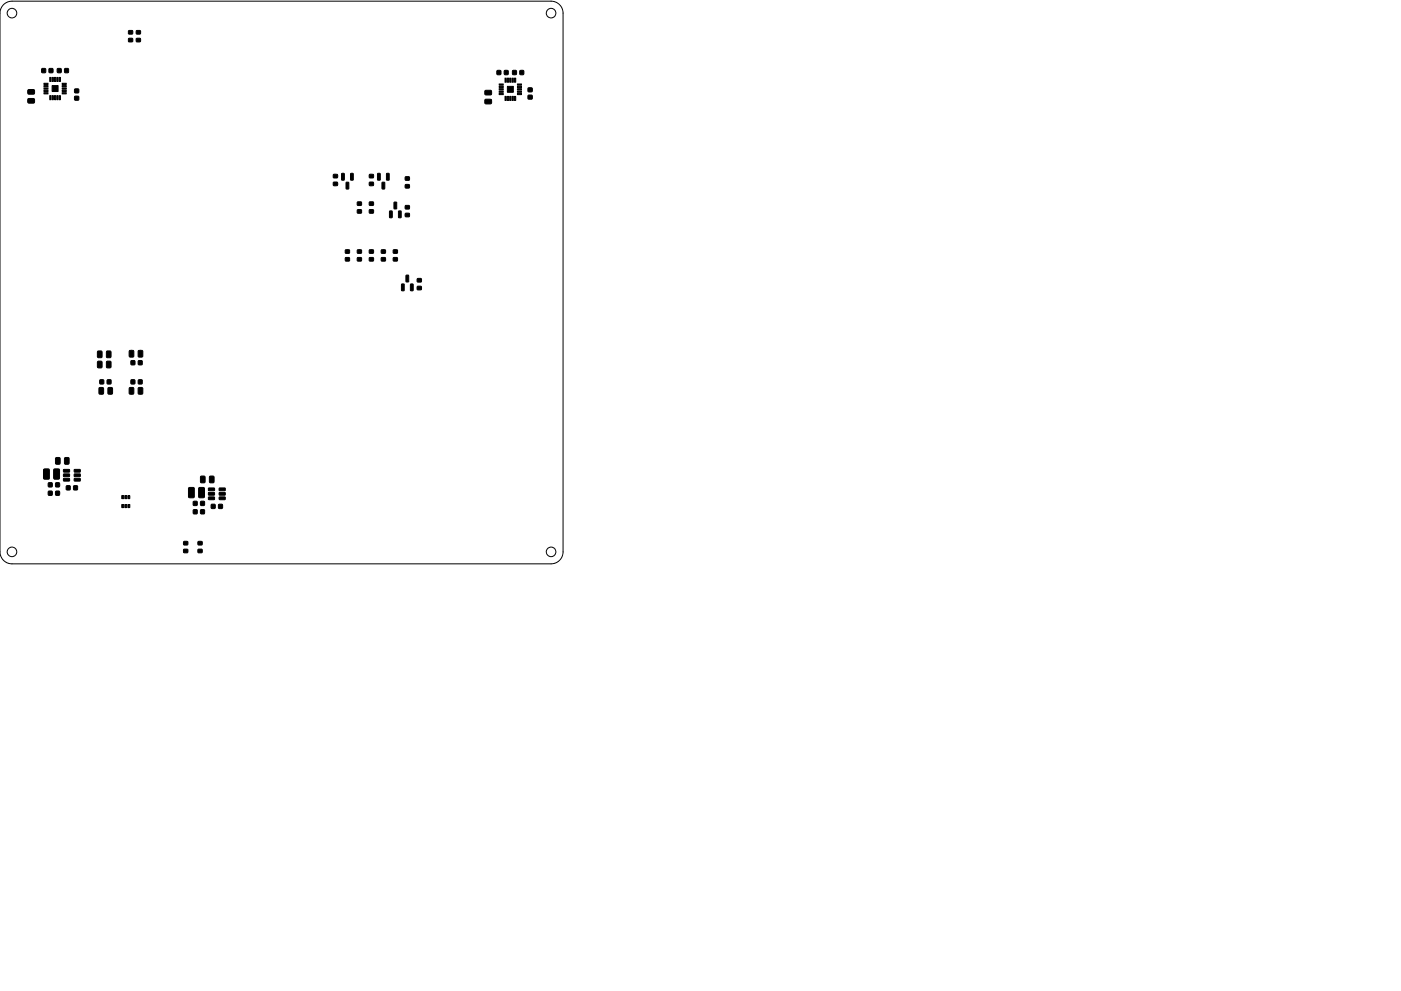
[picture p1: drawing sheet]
<svg xmlns="http://www.w3.org/2000/svg" width="297mm" height="210mm" viewBox="0 0 297 210" stroke-linecap="round" stroke-linejoin="round" font-family="sans-serif">
<g fill="none" stroke="#000" stroke-width=".21">
<path d="M.7 1l1-.6 .8-.2h114.3a2.54 2.54 0 0 1 2.6 2.6v114.3a2.54 2.54 0 0 1-2.6 2.5h-114.3a2.54 2.54 0 0 1-2.5-2.5v-114.3l.2-1.1z"/>
<circle cx="2.5" cy="2.8" r="1.02"/>
<circle cx="116.8" cy="2.8" r="1.02"/>
<circle cx="2.5" cy="117.1" r="1.02"/>
<circle cx="116.8" cy="117.1" r="1.02"/>
</g>
<g fill="#000" stroke="#000" stroke-width=".21">
<path d="M6 19.1l1.2-.1 .1 .2v.6l-.2 .2h-1.1l-.1-.3zM8.9 14.6h.7v.8h-.7zM9.3 19.7h.9v.2h-.9zM9.3 19.2h.9v.2h-.9zM9.3 18.7h.9v.2h-.9zM9.3 18.2h.9v.2h-.9zM9.3 17.7h.9v.2h-.9zM10.4 14.6h.8v.8h-.8zM10.6 16.4h.2v.9h-.2zM11.1 16.4h.2v.9h-.2zM11.6 16.4h.2v.9h-.2zM12.1 16.4h.2v.9h-.2z"/>
<path d="M12.2 14.6h.7v.8h-.7zM11.1 18.2h1.2v1.2h-1.2zM12.6 16.4h.2v.9h-.2zM13.7 14.6h.8v.8h-.8zM13.2 17.7h.8v.2h-.8zM13.2 18.2h.8v.2h-.8zM13.2 18.7h.8v.2h-.8zM13.2 19.2h.8v.2h-.8zM13.2 19.7h.8v.2h-.8zM15.8 18.9h.9v.8h-.9zM27.3 8.2h.8v.6h-.8zM27.3 6.5h.8v.7h-.8z"/>
<path d="M28.9 8.2h.9v.6h-.9zM28.9 6.5h.9v.7h-.9zM105.4 15h.8v.8h-.8zM105.8 19.3h.9v.3h-.9zM105.8 18.8h.9v.3h-.9zM105.8 18.3h.9v.3h-.9zM105.8 17.8h.9v.3h-.9zM106.9 15h.8v.8h-.8zM107.1 16.6h.2v.8h-.2zM107.6 16.6h.2v.8h-.2zM108.1 16.6h.2v.8h-.2zM108.6 16.6h.2v.8h-.2z"/>
<path d="M108.7 15h.8v.8h-.8zM107.6 18.3h1.2v1.3h-1.2zM109.1 16.6h.2v.8h-.2zM110.2 15h.8v.8h-.8zM109.7 17.8h.9v.3h-.9zM109.7 18.3h.9v.3h-.9zM109.7 18.8h.9v.3h-.9zM109.7 19.3h.9v.3h-.9zM112 18.7h.8v.7h-.8zM6 21l1.2-.1 .1 .2v.6l-.2 .2h-1.1l-.1-.3zM10.6 20.3h.2v.9h-.2zM11.1 20.3h.2v.9h-.2z"/>
<path d="M11.6 20.3h.2v.9h-.2zM12.1 20.3h.2v.9h-.2zM12.6 20.3h.2v.9h-.2zM15.8 20.5h.9v.7h-.9zM70.7 38.7h.8v.7h-.8zM70.7 37h.8v.7h-.8zM72.5 36.8l.5 .1-.1 1.3h-.5zM73.4 38.7h.5v1.4l-.5-.1zM74.4 36.8l.5 .1-.1 1.3h-.5zM78.3 38.7h.9v.7h-.9zM78.3 37h.9v.7h-.9zM80.1 36.8l.5 .1-.1 1.3h-.5z"/>
<path d="M81 38.7h.6l-.1 1.4-.5-.1zM82 36.8l.5 .1-.1 1.3h-.5zM85.9 39.2h.9v.7h-.9zM85.9 37.5h.9v.7h-.9zM102.9 21.1h1.2l.1 .2v.6l-.2 .1h-1.1l-.1-.2zM102.9 19.2h1.2l.1 .2v.6l-.2 .1h-1.1l-.1-.2zM105.8 19.8h.9v.3h-.9zM107.1 20.5h.2v.8h-.2zM107.6 20.5h.2v.8h-.2zM108.1 20.5h.2v.8h-.2zM108.6 20.5h.2v.8h-.2zM109.1 20.5h.2v.8h-.2z"/>
<path d="M109.7 19.8h.9v.3h-.9zM112 20.2h.8v.8h-.8zM73.2 54.7h.9v.7h-.9zM73.2 53h.9v.7h-.9zM75.8 54.7h.8v.7h-.8zM75.8 53h.8v.7h-.8zM75.8 42.9h.8v.6h-.8zM75.8 44.5h.8v.7h-.8zM78.3 54.7h.9v.7h-.9zM78.3 53h.9v.7h-.9zM78.3 42.9h.9v.6h-.9zM78.3 44.5h.9v.7h-.9z"/>
<path d="M80.9 54.7h.8v.7h-.8zM80.9 53h.8v.7h-.8zM82.6 44.8h.6l-.1 1.4-.5-.1zM83.4 54.7h.8v.7h-.8zM83.4 53h.8v.7h-.8zM83.6 42.9l.5 .1-.1 1.3-.5-.1zM84.5 44.8h.6l-.1 1.4-.5-.1zM86.1 58.4l.5 .1v1.3l-.5-.1zM85.9 43.6h.9v.7h-.9zM85.9 45.3h.9v.7h-.9zM88.5 59.1h.8v.7h-.8zM20.7 74.5h.7l.2 .1v1.1l-.1 .2h-.6l-.2-.2z"/>
<path d="M20.7 76.7l.7-.1 .2 .2v1l-.1 .2-.6 .1-.2-.2zM22.6 74.5h.7l.2 .1v1.1l-.1 .2h-.6l-.2-.2zM22.6 76.7l.7-.1 .2 .2v1l-.1 .2-.6 .1-.2-.2zM27.5 74.4l.6-.1 .3 .2v1l-.2 .3h-.6l-.2-.2zM27.8 76.5h.8v.9h-.8zM29.4 74.4l.6-.1 .3 .2v1l-.2 .3h-.6l-.2-.2zM29.3 76.5h.8v.9h-.8zM85.2 60.3h.5l-.1 1.4-.5-.1zM87.1 60.3h.5l-.1 1.4-.5-.1zM88.5 60.8h.8v.7h-.8zM11.8 97.1h.7l.2 .1 .1 1.1-.2 .2h-.6l-.2-.1zM13.7 97.1h.7l.2 .1 .1 1.1-.2 .2h-.6l-.2-.1z"/>
<path d="M21 82.3l.7-.1 .2 .2 .1 1-.2 .2-.6 .1-.2-.2zM21.2 80.6h.8v.8h-.8zM22.7 80.6h.8v.8h-.8zM22.9 82.3l.7-.1 .2 .2 .1 1-.2 .2-.6 .1-.2-.2zM27.5 82.3l.6-.1 .3 .2v1l-.2 .2-.6 .1-.2-.2zM27.8 80.6h.8v.8h-.8zM29.4 82.3l.6-.1 .3 .2v1l-.2 .2-.6 .1-.2-.2zM29.3 80.6h.8v.8h-.8zM10.3 102.5h.7v.8h-.7zM10.3 104.2h.7v.9h-.7zM9.3 99.6l.9-.1 .3 .1v1.8l-.2 .3h-.8l-.3-.2zM11.8 102.5h.8v.8h-.8z"/>
<path d="M11.8 104.2h.8v.9h-.8zM11.4 99.6l1-.1 .2 .1v1.8l-.1 .3h-.9l-.2-.2zM13.5 101.5h1.2l.1 .5-1.3 .1zM13.5 100.6l1.2-.1 .1 .5-1.3 .1zM13.5 99.6h1.2l.1 .5-1.3 .1zM14.1 103.1h.7v.8h-.7zM15.6 103.1h.8v.8h-.8zM15.8 99.6h1.1l.1 .5-1.2 .1zM15.8 100.6l1.1-.1 .1 .5-1.2 .1zM15.8 101.5h1.1l.1 .5-1.2 .1zM25.8 107h.4v.7h-.4zM25.8 105.1h.4v.7h-.4z"/>
<path d="M26.5 107h.4v.7h-.4zM26.5 105.1h.4v.7h-.4zM27.1 107h.4v.7h-.4zM27.1 105.1h.4v.7h-.4zM39 114.9h.8v.7h-.8zM39 116.6h.8v.6h-.8zM41 106.4h.8v.8h-.8zM41 108.2h.8v.8h-.8zM40 103.5l1-.1 .2 .2v1.8l-.1 .2h-.9l-.2-.1zM42 116.6h.8v.6h-.8zM42 114.9h.8v.7h-.8zM42.6 106.4h.7v.8h-.7z"/>
<path d="M42.6 108.2h.7v.8h-.7zM42.6 101.1l.6-.1 .3 .2v1l-.2 .2h-.6l-.2-.1zM42.2 103.5l.9-.1 .2 .2 .1 1.8-.2 .2h-.8l-.3-.1zM44.5 101.1l.6-.1 .3 .2v1l-.2 .2h-.6l-.2-.1zM44.2 105.5l1.2-.1 .1 .5-1.2 .1zM44.2 104.5h1.2l.1 .5-1.2 .1zM44.2 103.6l1.2-.1 .1 .5-1.2 .1zM44.8 107h.8v.8h-.8zM46.4 107h.7v.8h-.7zM46.5 103.6l1.2-.1 .1 .5-1.3 .1zM46.5 104.5h1.2l.1 .5-1.3 .1zM46.5 105.5l1.2-.1 .1 .5-1.3 .1z"/>
</g>
</svg>
